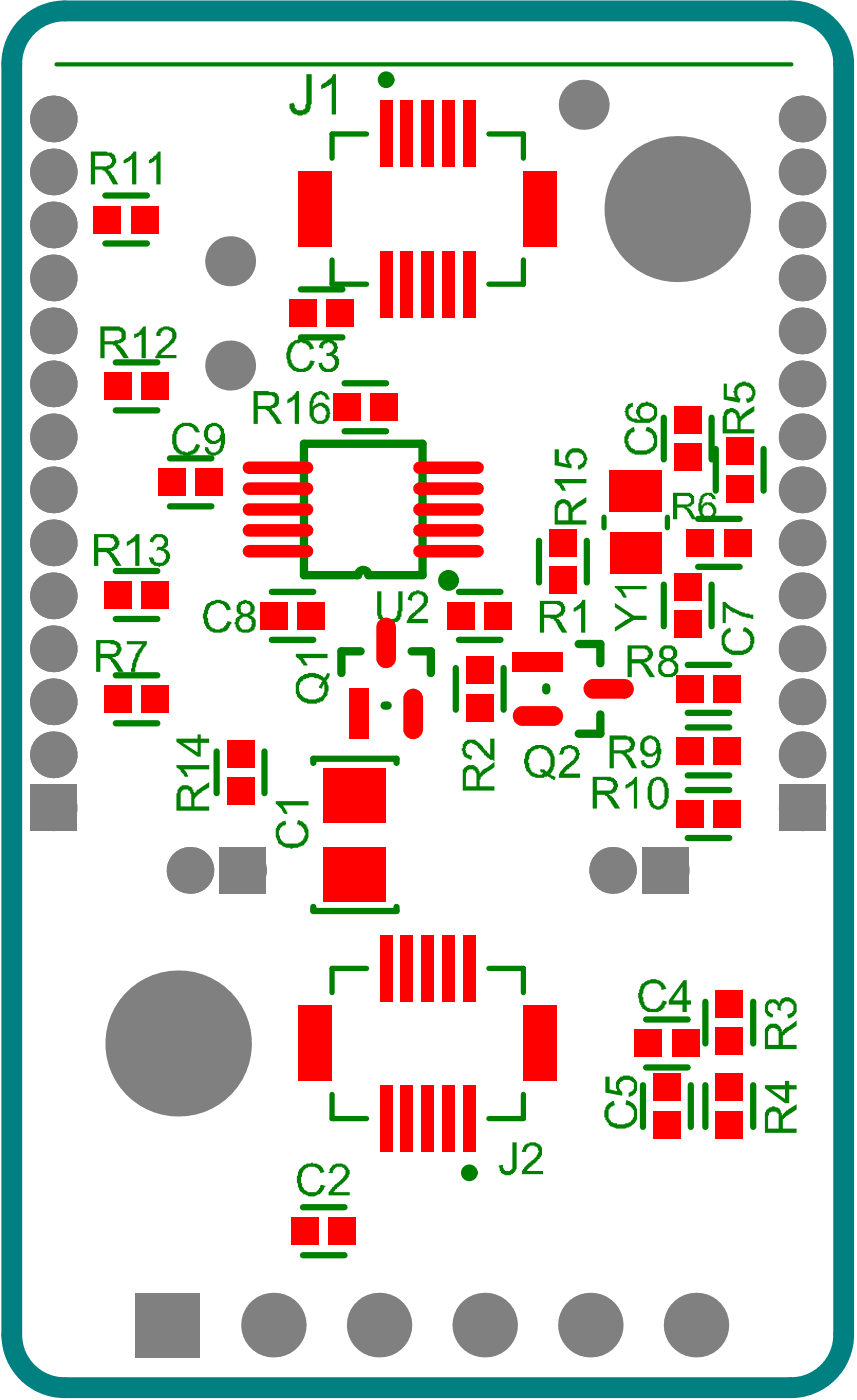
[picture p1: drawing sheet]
<svg xmlns="http://www.w3.org/2000/svg" width="68mm" height="112mm" viewBox="0 0 68 112" stroke-linecap="round" stroke-linejoin="round" font-family="sans-serif">
<path d="M2.4 1.9a4.2 4.2 0 0 1 2.8-1h58a4.2 4.2 0 0 1 4.2 4.2v101.5a4.2 4.2 0 0 1-4.2 4.2h-58a4.2 4.2 0 0 1-4.3-4.2v-101.5a4.2 4.2 0 0 1 1.5-3.2z" fill="none" stroke="#008080" stroke-width="1.7"/>
<path d="M28.6 45.9h-4.3v-10.5h9.4v10.5h-4.3M28.8 52h-1.5v1.8M30.7 56.4h.3M32.9 52h1.5v1.8M43.6 54.9v.3M46.2 51.4h1.7v1.6M47.9 57.1v1.5h-1.7" fill="none" stroke="#008000" stroke-width=".67"/>
<g fill="none" stroke="#008000" stroke-width=".5">
<path d="M8.4 19.5h3.3M8.4 15.6h3.3M9.2 32.8h3.4M9.2 28.9h3.4M13.6 36.6h3.3M24 23.1h3.3M24 26.9h3.3M27.5 30.6h3.3M27.5 34.4h3.3M53 33.4v3.3M56.8 33.4v3.3M57.2 35.9v3.3"/>
<path d="M61 35.9v3.3M9.2 53.9h3.4M9.2 57.8h3.4M9.2 49.4h3.4M9.2 45.6h3.4M13.6 40.4h3.3M21.7 47.3h3.3M21.7 51.1h3.3M36.4 53.4v3.3M36.6 47.3h3.4M36.6 51.1h3.4M40.2 53.4v3.3"/>
<path d="M43 43.2v3.3M46.9 43.2v3.3M53 46.7v3.3M54.9 53.1h3.3M54.9 56.9h3.3M54.9 58.1h3.3M55.7 41.4h3.4M55.7 45.3h3.4M56.8 46.7v3.3M17.3 60v3.4M21.1 60v3.4M25 60.9v-.3h6.7v.3"/>
<path d="M25 72.4v.4h6.7v-.4M54.9 63.1h3.3M54.9 66.9h3.3M54.9 61.9h3.3M24.2 96.4h3.3M51.3 86.7v3.3M51.6 85.3h3.3M51.6 81.4h3.3M55.2 86.7v3.3M56.3 80v3.4M56.3 86.7v3.3M60.1 80v3.4"/>
<path d="M60.1 86.7v3.3M24.2 100.3h3.3"/>
</g>
<path d="M29.3 10.7h-2.8v1.9M39 10.7h2.8v1.9M26.5 20.8v1.9h2.8M41.8 20.8v1.9h-2.8M48.2 41.3v.9M53.3 41.3v.9M29.3 77.4h-2.8v1.9M39 77.4h2.8v1.9M26.5 87.4v2h2.8M41.8 87.4v2h-2.8" fill="none" stroke="#008000" stroke-width=".42"/>
<path d="M4.5 5.1h58.7" fill="none" stroke="#008000" stroke-width=".33"/>
<g fill="#008000">
<path d="M44.9 59.7h.1a.8 .8 0 0 1 1.2 .1l.1 .4a1.64 1.64 0 0 1-.7 1l-.5 .6h1.2v.3h-1.7l.1-.5 .6-.6 .4-.2 .1-.2a.41 .41 0 0 0 0-.7 .45 .45 0 0 0-.7 .1l-.1 .3h-.4z"/>
<path d="M23.6 52.2h2.6v.4h-2l.4 .5v.1h-.4a.87 .87 0 0 0-.5-.6l-.1-.1z"/>
<path d="M37.3 59.1h.2a.94 .94 0 0 1 1 .5l.6 .7v-1.3h.4v1.8l-.6-.3-.8-.9-.2-.1v-.1a.49 .49 0 0 0-.6 .1 .49 .49 0 0 0 0 .7v.1l.4 .1-.1 .3-.3-.2a.45 .45 0 0 1-.3-.5l-.1-.1 .1-.5z"/>
<path d="M46.5 47.9h.2v2.6h-.3v-2v.1l-.2 .1v.1h-.2h-.2v.1v-.3l.4-.3z"/>
<path d="M10 12.7l.1-.1a.6 .6 0 0 0 .5-.5h.3v2.6h-.4v-2l-.3 .3h-.3v-.2z"/>
<path d="M12 12.7l.2-.1 .5-.5h.1v2.6h-.3v-2l-.3 .3h-.3v-.2z"/>
<path d="M49.1 48.2l1.5 1h1v.3h-1l-1.5 1v-.4l1.2-.7v-.1l-1.2-.8z"/>
<path d="M49.1 46.8h2.5v.3h-1.9l.2 .3v.2h.1v.1h-.2l-.2-.3-.5-.4z"/>
<path d="M10.7 26.7a.64 .64 0 0 0 .6-.5l.2-.1h.1v2.5h-.3v-1.9v.1h-.2v.1l-.3 .1h-.1z"/>
<path d="M12.8 26.2l.4-.1a.76 .76 0 0 1 .7 .3 .76 .76 0 0 1 .1 .8l-1.2 1.2h1.3v.2h-1.7v-.2h.1l.2-.4 .5-.3 .3-.4a.49 .49 0 0 0 .1-.9 .49 .49 0 0 0-.8 .4h-.3v-.2z"/>
<path d="M22.3 65.8l.5-.3 .1 .4a.75 .75 0 0 0-.5 1.1v.1a1.53 1.53 0 0 0 1.4 .3l.1-.1a.73 .73 0 0 0 .3-1.1l-.2-.3h-.3l.1-.4 .3 .1a1.15 1.15 0 0 1 .5 1.3 1.15 1.15 0 0 1-1.1 .8l-.2 .1-.1-.1a1.23 1.23 0 0 1-1.2-.8v-.2a.74 .74 0 0 1 .3-.8z"/>
<path d="M22 64h2.6v.3h-2l.2 .4h.1v.1v.2h-.2l-.2-.3-.5-.5z"/>
<path d="M44.3 38.3h2.5v.3h-2h.1l.3 .6h-.3l-.2-.3a.64 .64 0 0 1-.4-.6z"/>
<path d="M44.3 35.9h.3v1l.7 .2a.73 .73 0 0 1 .2-1.1l.1-.2a.92 .92 0 0 1 1 .2 .92 .92 0 0 1 .2 1l-.1 .3h-.2l-.2 .2h-.1v-.3a.55 .55 0 0 0 .5-.5l-.1-.1a.46 .46 0 0 0-.6-.5 .58 .58 0 0 0-.6 .5l.1 .4 .1 .1v.3l-1.3-.2z"/>
<path d="M14.1 61.1h2.6v.4h-2l.2 .2v.2h.1v.1h-.2l-.4-.5-.3-.2z"/>
<path d="M10.1 43.3l.5-.3 .3-.3h.2v2.5h-.3v-2v.1l-.4 .1-.2 .2h-.1z"/>
<path d="M12.2 42.7a.84 .84 0 0 1 1.2 .4v.1a.38 .38 0 0 1-.2 .5l-.1 .1a.65 .65 0 0 1 .5 .7 .65 .65 0 0 1-.5 .6v.1h-.3l-.1 .1v-.1h-.4v-.1a.64 .64 0 0 1-.4-.6h.3v.1a.52 .52 0 0 0 .7 .4 .52 .52 0 0 0 .3-.6v-.1a.68 .68 0 0 0-.6-.4l-.1 .1 .1-.3h.1a.4 .4 0 0 0 .4-.6 .4 .4 0 0 0-.7 0h-.1l-.1 .2h-.3h.1v-.2z"/>
<path d="M50 62.6a.87 .87 0 0 0 .6-.5l.3-.1v2.6h-.3v-2l-.3 .2v.1h-.2v.1h-.2v-.3z"/>
<path d="M57.8 30.6h.2v1.1h.7h-.1a.9 .9 0 0 1 .8-1.2l.5 .1a.82 .82 0 0 1 .3 1.1v.3l-.5 .2-.1-.4 .4-.1a.64 .64 0 0 0-.6-.9 .54 .54 0 0 0-.5 .4 .54 .54 0 0 0 .2 .6v.4l-1.3-.3z"/>
<path d="M61.4 79.8h.1a.59 .59 0 0 1 .8 .4 .32 .32 0 0 1 .3-.5 .73 .73 0 0 1 .8 .3h.1a1.15 1.15 0 0 1-.1 1.2l-.5 .1v-.3a.47 .47 0 0 0 .5-.6 .51 .51 0 0 0-.6-.4 .51 .51 0 0 0-.4 .6v.2l-.3-.1v-.1a.4 .4 0 0 0-.5-.5 .4 .4 0 0 0-.1 .7v.1l.3 .1-.1 .3a.73 .73 0 0 1-.6-.6 .73 .73 0 0 1 .3-.8z"/>
<path d="M10.1 51.2h1.6l-.1 .4-.1 .1-.2 .4-.2 .2v.2l-.3 .8v.4h-.3v-.3v-.1a2.88 2.88 0 0 1 .6-1.5l.3-.3h-1.3z"/>
<path d="M24.3 93h.2v-.1a1.63 1.63 0 0 1 1.2 .3l.2 .4-.3 .1a.63 .63 0 0 0-.9-.5 1.1 1.1 0 0 0-.7 1.1l.1 .3a.58 .58 0 0 0 .5 .5v.1h.2a.53 .53 0 0 0 .7-.3h.1v-.3l.4 .1-.1 .2a1.09 1.09 0 0 1-1.2 .7 1.09 1.09 0 0 1-.9-1 1.34 1.34 0 0 1 .5-1.6z"/>
<path d="M26.6 93h.1a.86 .86 0 0 1 1.2 .6 1.57 1.57 0 0 1-.8 1.1l-.4 .5h1.2v.3h-1.7v-.3l.6-.6a1.21 1.21 0 0 0 .8-1.1l-.1-.1a.52 .52 0 0 0-.6-.2 .52 .52 0 0 0-.3 .5h-.4l.1-.1v-.2z"/>
<path d="M50.1 34.4l.5-.3 .1 .4-.4 .2-.2 .4 .1 .1a.73 .73 0 0 0 .8 .8 .91 .91 0 0 0 1.2-.7l-.1-.5a.66 .66 0 0 0-.5-.3v-.4a.87 .87 0 0 1 .9 .9 1.05 1.05 0 0 1-.7 1.2h-.1a1.35 1.35 0 0 1-1.6-.3 1.2 1.2 0 0 1-.1-1.4z"/>
<path d="M58 50.3l.3-.2 .1 .4h-.2a.68 .68 0 0 0-.3 .7 .74 .74 0 0 0 .6 .7v.1h.2a1.03 1.03 0 0 0 1.2-.5 .78 .78 0 0 0-.6-1l.1-.4h.1a1.03 1.03 0 0 1 .7 1.1l-.1 .6a.65 .65 0 0 1-.7 .4v.1a1.7 1.7 0 0 1-1.6-.4 1.45 1.45 0 0 1 .1-1.5z"/>
<path d="M57.7 48.1h.3v.1a2.39 2.39 0 0 0 1.5 .7v.1l.7 .1v.3h-.5a2.85 2.85 0 0 1-1.5-.7l-.2-.2v1.3h-.3z"/>
<path d="M30.1 47.2h.4v1.5a.64 .64 0 0 0 .2 .7 .64 .64 0 0 0 .7 0 .45 .45 0 0 0 .3-.5l.1-.1v-1.6h.3v1.6v.1a.76 .76 0 0 1-1 .9h-.1a.55 .55 0 0 1-.5-.2l-.3-.2v-.2h-.1z"/>
<path d="M32.8 47.3l.4-.1h.3h.1a.58 .58 0 0 1 .6 .6l-.1 .5-1.2 1.1h1.3v.4h-1.7l.1-.3a1.07 1.07 0 0 1 .6-.7l.2-.2a.7 .7 0 0 0 .3-1.1l-.3-.1-.1 .1a.37 .37 0 0 0-.3 .1 .37 .37 0 0 0-.1 .4l-.3-.1v-.2z"/>
<path d="M23 31.8l.3-.1 .4-.5h.2v2.7h-.4v-2.1v.1l-.6 .4v-.4z"/>
<path d="M14.3 33.9h.1a1.15 1.15 0 0 1 1.5 .6h-.3a.74 .74 0 0 0-.7-.5 .74 .74 0 0 0-.7 .6 1.25 1.25 0 0 0 .2 1.4l.1 .1a.93 .93 0 0 0 1.2-.6l.3 .1h-.1v.2a.97 .97 0 0 1-1.1 .6l-.2-.1a.77 .77 0 0 1-.7-.4 1.61 1.61 0 0 1 .4-2z"/>
<path d="M16.6 48.2h.1a1.06 1.06 0 0 1 1.7 .4l.1 .1-.4 .1v-.1a.68 .68 0 0 0-1.1-.4l-.2 .1-.2 .4v.2l-.1 .1v.3h.1a.56 .56 0 0 0 .2 .5 .73 .73 0 0 0 1.1 .2l.2-.2v-.3l.4 .1v.2h-.1a.93 .93 0 0 1-1.1 .6 .58 .58 0 0 1-.6-.2 1.29 1.29 0 0 1-.4-1.5l.1-.3z"/>
<path d="M23.3 27.3h.1a.98 .98 0 0 1 1.5 .2l.2 .2v.2h-.4l-.1-.3-.2-.2a.77 .77 0 0 0-1.1 .6l-.1 .2a1.2 1.2 0 0 0 .5 1.2 .68 .68 0 0 0 1-.5l.1-.1 .3 .1v.2a1.17 1.17 0 0 1-2 .2 1.57 1.57 0 0 1 .2-2z"/>
<path d="M25.8 27.2l.3-.1h.2l.1 .1a.59 .59 0 0 1 .5 .8l-.2 .3h-.1a.73 .73 0 0 1 .5 .6 .73 .73 0 0 1-.4 .7l-.1 .1a.81 .81 0 0 1-1.1-.6l-.1-.1h.3a.51 .51 0 0 0 .7 .4 .51 .51 0 0 0 .3-.6 .51 .51 0 0 0-.6-.4v-.2h.2l.1-.1a.34 .34 0 0 0 .3-.4 .34 .34 0 0 0-.4-.3v-.1l-.3 .1-.3 .5-.2-.1 .1-.4z"/>
<path d="M48.6 88.1l.3-.1h.1l.1 .3a.7 .7 0 0 0-.4 1.1 .48 .48 0 0 0 .6 .3v.1h.6l.1-.1a.71 .71 0 0 0 .6-.5 .71 .71 0 0 0-.2-.7v-.1l-.5-.2 .1-.3 .2 .1a1.02 1.02 0 0 1 .7 1.1v.2a.64 .64 0 0 1-.4 .6 1.61 1.61 0 0 1-1.9-.1v-.1a1.13 1.13 0 0 1-.1-1.5z"/>
<path d="M48.3 86h.4v1l.7 .2a.63 .63 0 0 1-.2-.7l.1-.2a.89 .89 0 0 1 1.2-.3 .89 .89 0 0 1 .3 1.3l-.3 .2-.2 .1h-.1v-.3a.44 .44 0 0 0 .4-.5 .57 .57 0 0 0-.4-.6 .57 .57 0 0 0-.6 .2l-.2 .2v.3l.3 .3v.3l-1.4-.2z"/>
<path d="M51.3 78.6l.2-.1a1.13 1.13 0 0 1 1.5 .1l.2 .4-.3 .1-.1-.1a.71 .71 0 0 0-1.2-.3l-.2 .4v.2l-.1 .1v.3h.1a.8 .8 0 0 0 1.2 .8l.2-.3 .1-.3 .3 .1v.2a.95 .95 0 0 1-1.2 .6h-.2a1.09 1.09 0 0 1-.8-1v-.5l.1-.5z"/>
<path d="M40.9 91.3h.4v1.7a.73 .73 0 0 1-.5 .8 .73 .73 0 0 1-.8-.2l-.2-.5 .4-.1v.1a.34 .34 0 0 0 .4 .4 .32 .32 0 0 0 .3-.4z"/>
<path d="M41.9 91.4h.1a.8 .8 0 0 1 1.3 .4 .56 .56 0 0 1-.2 .6l-1 1.1h1.3v.3h-1.8h.1l.1-.4 .6-.7a.74 .74 0 0 0 .5-1.1l-.5-.1-.3 .2-.1 .3h-.3v-.2h.1v-.1z"/>
<path d="M24.5 5.9h.4v2.4l-.1 .2a.6 .6 0 0 1-.5 .6h-.1a.79 .79 0 0 1-1.1-.7v-.1l.4-.1v.3a.32 .32 0 0 0 .5 .3 .32 .32 0 0 0 .4-.4l.1-.1z"/>
<path d="M25.7 6.7l.6-.4 .3-.4h.2v3.2h-.3v-2.4l-.5 .2v.1l-.4 .1v-.3z"/>
<path d="M42.4 60l-.1 .4a1.65 1.65 0 0 0 .2 1.3h.2a.55 .55 0 0 0 .6 .2v-.1h.2l-.4-.2 .1-.2v.1h.3l.1 .1a1.01 1.01 0 0 0 .3-1.2 .59 .59 0 0 0-.6-.6h-.3zM42.2 59.8h.1a1.22 1.22 0 0 1 1.7 .1 1.75 1.75 0 0 1 0 2l.4 .1-.1 .3-.6-.3h-.1a1.46 1.46 0 0 1-1.3-.1l-.3-.4v-.1h-.1l-.1-.5 .1-.6z"/>
<path d="M24.2 54.3l-.1 .1a.62 .62 0 0 0-.2 .7l.1 .3a1.11 1.11 0 0 0 1.6 .3l.1-.2a.63 .63 0 0 0 .2-.6v-.2h-.1l-.1 .3-.2-.1v-.1h.1l.1-.5-.3-.1-.7-.1zM24 54l.2-.1a1.39 1.39 0 0 1 1.7 .3l.3-.4h.2h-.1l-.1 .4-.1 .1a1.29 1.29 0 0 1-.3 1.7l-.3 .1a1.54 1.54 0 0 1-1.8-.5v-.1a1.41 1.41 0 0 1 .3-1.5z"/>
<path d="M37.3 61.5v.2h-.1v1.1h.9v-.8a.46 .46 0 0 0-.6-.5zM37.2 61.2l.2-.1a.73 .73 0 0 1 .9 .7l.3-.3 .2-.1 .7-.5v.4l-.9 .6-.3 .4v.5h1.2v.3h-2.5v-1.2a.46 .46 0 0 1 .2-.6z"/>
<path d="M43.5 48.3v.8h1l.1-.2a.32 .32 0 0 0 .2-.3 .32 .32 0 0 0-.3-.3zM43.1 48h1.2a.64 .64 0 0 1 .8 .7v.2a.44 .44 0 0 1-.5 .4v.1h-.2l.3 .1 .6 1h-.4l-.4-.7h-.1v-.2l-.2-.2h-.2h-.5v1.1h-.4z"/>
<path d="M7.6 12.4v.9h.8a.46 .46 0 0 0 .5-.3 .46 .46 0 0 0-.2-.6zM7.3 12.1h1.2l.3 .1a.42 .42 0 0 1 .4 .4 .41 .41 0 0 1-.1 .6l-.1 .2-.5 .1 .4 .2 .5 1h-.4l-.3-.6-.5-.6h-.6v1.2h-.3z"/>
<path d="M50.5 51.8v.9h1l.2-.3a.42 .42 0 0 0-.4-.6zM50.1 51.6h1.2a.6 .6 0 0 1 .7 .2 .48 .48 0 0 1 .1 .7l-.3 .3-.4 .1 .4 .3 .5 .9h-.4l-.4-.8-.4-.3h-.6v1.1h-.4z"/>
<path d="M53.2 51.8a.41 .41 0 0 0-.2 .5 .41 .41 0 0 0 .4 .3 .32 .32 0 0 0 .3-.5 .32 .32 0 0 0-.4-.3zM53.1 52.9l-.1 .1a.41 .41 0 0 0 0 .7 .43 .43 0 0 0 .6 .1l.1-.1a.34 .34 0 0 0 0-.6 .42 .42 0 0 0-.6-.2zM53 51.6h.1a.76 .76 0 0 1 1 .6l-.1 .4-.3 .1h.1a.85 .85 0 0 1 .3 1.1 1.07 1.07 0 0 1-1.2 .2 .81 .81 0 0 1-.2-1.2l.3-.1a.32 .32 0 0 1-.4-.5 .66 .66 0 0 1 .4-.6z"/>
<path d="M8.4 26.4v.9h.7l.1-.1a.4 .4 0 0 0 .5-.4 .4 .4 0 0 0-.5-.4zM8 26.1h1.2a.55 .55 0 0 1 .6 .1l.1 .1a.63 .63 0 0 1 .1 .7 .58 .58 0 0 1-.6 .4v.1l.2 .1 .7 1h-.4l-.5-.7h-.1v-.2l-.3-.1v-.1h-.6v1.1h-.4z"/>
<path d="M44.7 40.3l-.2 .3v1h.9v-1a.38 .38 0 0 0-.2-.3 .38 .38 0 0 0-.4 0zM44.5 40a.62 .62 0 0 1 .8 0l.3 .1v.5l.4-.4 .8-.5v.4l-.7 .5a.45 .45 0 0 0-.4 .5v.5h1.1v.3h-2.5v-1.5z"/>
<path d="M14.5 63.1l-.1 .2v1.1h.9v-1h-.1v-.2a.48 .48 0 0 0-.7-.1zM14.5 62.7h.1a.76 .76 0 0 1 .9 .7l.3-.3 .9-.6v.4l-.8 .5-.4 .4v.6h1.2v.4h-2.6v-1.4l.1-.1v-.2z"/>
<path d="M14.6 59.3l1.2 .8v-.8zM14.1 59h1.7v-.3h.2v.3h.7v.3h-.7v1.1h-.2l-1.7-1.1z"/>
<path d="M7.8 42.9v.9h.8a.46 .46 0 0 0 .5-.3 .46 .46 0 0 0-.1-.5l-.2-.1zM7.5 42.7h1.2a.6 .6 0 0 1 .7 .2v.3h.1v.3l-.1 .3h-.2l-.2 .2h-.2l.4 .4 .5 .8h-.4l-.5-.8a.45 .45 0 0 0-.5-.3h-.5v1.1h-.3z"/>
<path d="M47.7 62.3v.8h.8a.39 .39 0 0 0 .4-.1 .39 .39 0 0 0 0-.4l-.1-.2h-.3l-.1-.1zM47.3 62h1.5l.1 .1a.66 .66 0 0 1 .3 1l-.1 .2-.5 .2 .4 .2 .5 .9h-.4l-.3-.6h-.1a.59 .59 0 0 0-.6-.5h-.4v1.1h-.4z"/>
<path d="M52.2 62.4v.1a2.45 2.45 0 0 0-.1 1.6 .51 .51 0 0 0 .7 .2 1.54 1.54 0 0 0 .3-1.3l-.1-.3a.46 .46 0 0 0-.6-.4v.1zM52.1 62.1h.2a.65 .65 0 0 1 .9 .5h.1v.1a2.32 2.32 0 0 1-.1 1.7 .81 .81 0 0 1-1.2 0l-.1-.1a2.51 2.51 0 0 1 .1-2z"/>
<path d="M49 59.1v.8h.9v-.1h.3l.1-.1a.33 .33 0 0 0-.1-.5l-.1-.1zM48.7 58.7h1.3l.1 .1a.55 .55 0 0 1 .5 .3 .55 .55 0 0 1 0 .6v.1l-.1 .2-.6 .2 .3 .1 .3 .2 .4 .9h-.4l-.6-1-.3-.2h-.6v1.2h-.3z"/>
<path d="M51.6 59.2l-.1 .2a.63 .63 0 0 0 .1 .7h.1a.36 .36 0 0 0 .6-.2l.1-.1a.63 .63 0 0 0-.6-.8v.1zM51.4 58.9a.85 .85 0 0 1 1.3 .7l.1 .2v.4l-.1 .1a.92 .92 0 0 1-1.1 1.1l-.3-.2-.2-.4 .4-.1a.42 .42 0 0 0 .3 .4 .42 .42 0 0 0 .4-.2h.1l.1-.4h.1v-.4l-.1 .2a.78 .78 0 0 1-1.3-.5v-.5z"/>
<path d="M54.1 39.6v.7h.6a.36 .36 0 0 0 .5-.3 .36 .36 0 0 0-.4-.4zM53.7 39.4h1.4a.63 .63 0 0 1 .2 1l-.5 .1h.2l.3 .3 .3 .7h-.3l-.5-.8-.2-.2h-.5v1h-.4z"/>
<path d="M56.1 39.4h.1a.57 .57 0 0 1 .9 .4l.1 .1h-.3l-.1-.3-.4-.1-.3 .4-.1 .5 .1-.1a.87 .87 0 0 1 .8-.2l.2 .3 .1 .2a.56 .56 0 0 1-.2 .6v.1a.43 .43 0 0 1-.6 .2 .59 .59 0 0 1-.5-.6l-.1-.2a1.91 1.91 0 0 1 .3-1.3zM56.3 40.4l-.2 .2a.46 .46 0 0 0 .3 .6 .24 .24 0 0 0 .2 .1 .24 .24 0 0 0 .2-.2 .43 .43 0 0 0 .1-.4 .43 .43 0 0 0-.3-.3l-.1-.1z"/>
<path d="M58.3 32.9l-.3 .3v1.1h.9v-.9l-.1-.1a.45 .45 0 0 0-.5-.4zM58 32.7h.1a.76 .76 0 0 1 1 .7l.2-.4 .9-.6v.4l-.9 .6-.2 .3v.6h1.1v.3h-2.5v-1.3l.1-.1v-.3z"/>
<path d="M61.4 88.9l-.1 .2v1.1h.9v-.8a.38 .38 0 0 0-.2-.5v-.1zM61.4 88.5h.1a.67 .67 0 0 1 .9 .6l.4-.4 .8-.5v.4l-.8 .5-.3 .3v.8h1.1v.3h-2.5v-1.3a.54 .54 0 0 1 .3-.7z"/>
<path d="M61.6 87l1.1 .8v-.8zM61.1 86.7h1.6v-.4h.3v.4h.6v.3h-.6v1.1h-.3l-1.6-1.2z"/>
<path d="M61.4 82.2v.2h-.1v1.1h.9v-.8a.48 .48 0 0 0-.2-.5 .48 .48 0 0 0-.6 0zM61.3 81.9l.3-.1a.71 .71 0 0 1 .8 .3v.1v.2l.3-.3 .2-.1 .7-.5v.4l-1.1 .8v.8h1.1v.3h-2.5v-1.2a.51 .51 0 0 1 .2-.7z"/>
<path d="M8 51.4v.8h.8a.4 .4 0 0 0 .5-.1 .4 .4 0 0 0-.1-.5l-.4-.2zM7.7 51.1h1.2a.71 .71 0 0 1 .7 .3 .71 .71 0 0 1 0 .7l-.2 .3-.5 .2 .5 .2 .5 .9h-.5l-.3-.6h-.1a.59 .59 0 0 0-.6-.5h-.4v1.1h-.3z"/>
<path d="M50.2 32.3l.3-.1v.3a.32 .32 0 0 0-.3 .4v.2a.68 .68 0 0 0 .7 .3v.1h.2v-.1a.59 .59 0 0 1-.1-1l.3-.2a1.08 1.08 0 0 1 1.2 .4v.7h-.1a.3 .3 0 0 1-.3 .3 .63 .63 0 0 1-.7 .2h-.7l-.1-.1a.81 .81 0 0 1-.6-1.3zM51.3 32.5a.54 .54 0 0 0 0 .8 .54 .54 0 0 0 .8 0 .44 .44 0 0 0 .1-.6l-.1-.1a.55 .55 0 0 0-.6-.2v.1z"/>
<path d="M20.6 31.6v.8h.8a.47 .47 0 0 0 .5-.6l-.2-.2zM20.2 31.2h1.2l.1 .1a.65 .65 0 0 1 .7 .3 .65 .65 0 0 1 0 .7l-.1 .2-.5 .2 .3 .2 .6 1h-.4l-.6-1-.3-.2h-.6v1.2h-.4z"/>
<path d="M25.1 31.4a.74 .74 0 0 1 1.2 .5h-.3a.47 .47 0 0 0-.7-.3l-.2 .3-.1 .6 .1-.1a.7 .7 0 0 1 1.1 .2l.1 .2a.79 .79 0 0 1-.3 1 .79 .79 0 0 1-.9-.1l-.2-.1v-.2l-.2-.1v-.3a2.45 2.45 0 0 1 .3-1.5zM25.1 32.6v.2a.54 .54 0 0 0 0 .6 .54 .54 0 0 0 .5 .2l.3-.1 .1-.1a.64 .64 0 0 0-.5-1z"/>
<path d="M16.8 34.1l-.1 .2a.57 .57 0 0 0-.1 .6 .57 .57 0 0 0 .5 .3l.2-.1a.68 .68 0 0 0 .3-.6 .58 .58 0 0 0-.6-.5zM16.5 33.9h.1a.78 .78 0 0 1 .9 0 .78 .78 0 0 1 .4 .7h.1a1.72 1.72 0 0 1-.5 1.6 .73 .73 0 0 1-1-.1l-.1-.1v-.3h.2a.43 .43 0 0 0 .5 .4h.3l.1-.3 .1-.7-.1 .3-.3 .1a.71 .71 0 0 1-.7-.4 .63 .63 0 0 1-.2-.6z"/>
<path d="M19.3 48.3a.46 .46 0 0 0 0 .5 .46 .46 0 0 0 .4 .2l.1-.1a.36 .36 0 0 0 .1-.6l-.2-.1-.1 .1zM19.2 49.4l-.1 .3v.2h.1a.32 .32 0 0 0 .4 .4 .43 .43 0 0 0 .5-.4 .34 .34 0 0 0-.3-.5 .52 .52 0 0 0-.6 0zM19.1 48.1h.1a.4 .4 0 0 1 .6-.1 .59 .59 0 0 1 .5 .6v.1a.44 .44 0 0 1-.3 .4l.2 .3a.63 .63 0 0 1 .2 .6l-.1 .2a.92 .92 0 0 1-1.1 .3h-.1a1.02 1.02 0 0 1-.3-1.1l.4-.3a.47 .47 0 0 1-.3-.7z"/>
<path d="M54.5 78.8l-.8 1.1h.8zM54.6 78.3h.2v1.6h.4v.3h-.4v.6h-.3v-.6h-1.1v-.3z"/>
</g>
<g fill="none" stroke="#008000" stroke-width=".67">
<path d="M28.6 45.9a.42 .42 0 0 1 .4-.4 .42 .42 0 0 1 .4 .4"/>
<circle cx="30.8" cy="6.4" r=".33"/>
<circle cx="37.5" cy="93.7" r=".33"/>
</g>
<circle cx="35.8" cy="46.4" r=".42" fill="none" stroke="#008000" stroke-width=".83"/>
<g fill="#808080">
<circle cx="64.1" cy="64.5" r="1.86"/>
<circle cx="64.1" cy="60.3" r="1.86"/>
<circle cx="21.8" cy="105.8" r="2.58"/>
<circle cx="30.3" cy="105.8" r="2.58"/>
<circle cx="38.7" cy="105.8" r="2.58"/>
<circle cx="14.2" cy="83.4" r="5.8"/>
<circle cx="47.1" cy="105.8" r="2.58"/>
<circle cx="55.6" cy="105.8" r="2.58"/>
<circle cx="48.9" cy="69.5" r="1.86"/>
<circle cx="53.1" cy="69.5" r="1.86"/>
<circle cx="46.6" cy="8.4" r="2"/>
<circle cx="54.1" cy="16.7" r="5.8"/>
<circle cx="64.1" cy="26.4" r="1.86"/>
<circle cx="64.1" cy="22.2" r="1.86"/>
<circle cx="64.1" cy="30.7" r="1.86"/>
<circle cx="64.1" cy="18" r="1.86"/>
<circle cx="64.1" cy="9.5" r="1.86"/>
<circle cx="64.1" cy="13.7" r="1.86"/>
<circle cx="64.1" cy="56.1" r="1.86"/>
<circle cx="64.1" cy="51.8" r="1.86"/>
<circle cx="64.1" cy="47.6" r="1.86"/>
<circle cx="64.1" cy="43.4" r="1.86"/>
<circle cx="64.1" cy="34.9" r="1.86"/>
<circle cx="64.1" cy="39.1" r="1.86"/>
<circle cx="4.3" cy="13.7" r="1.86"/>
<circle cx="4.3" cy="64.5" r="1.86"/>
<circle cx="15.2" cy="69.5" r="1.86"/>
<circle cx="19.4" cy="69.5" r="1.86"/>
<circle cx="4.3" cy="60.3" r="1.86"/>
<circle cx="4.3" cy="56.1" r="1.86"/>
<circle cx="4.3" cy="51.8" r="1.86"/>
<circle cx="4.3" cy="47.6" r="1.86"/>
<circle cx="4.3" cy="43.4" r="1.86"/>
<circle cx="4.3" cy="39.1" r="1.86"/>
<circle cx="4.3" cy="34.9" r="1.86"/>
<circle cx="4.3" cy="9.5" r="1.86"/>
<circle cx="4.3" cy="30.7" r="1.86"/>
<circle cx="18.4" cy="29.2" r="2"/>
<circle cx="4.3" cy="26.4" r="1.86"/>
<circle cx="4.3" cy="22.2" r="1.86"/>
<circle cx="18.4" cy="20.9" r="2"/>
<circle cx="4.3" cy="18" r="1.86"/>
</g>
<g fill="#808080">
<path d="M10.8 103.3h5.2v5.1h-5.2z" fill-rule="evenodd"/>
<path d="M51.3 67.7h3.7v3.7h-3.7z" fill-rule="evenodd"/>
<path d="M62.2 62.7h3.7v3.7h-3.7z" fill-rule="evenodd"/>
<path d="M2.4 62.7h3.7v3.7h-3.7z" fill-rule="evenodd"/>
<path d="M17.5 67.7h3.8v3.7h-3.8z" fill-rule="evenodd"/>
</g>
<g fill="#f00">
<path d="M40.9 52.1h4.1v1.6h-4.1z" fill-rule="evenodd"/>
<path d="M41.7 56.4h2.5l.8 .8-.8 .8h-2.5l-.8-.8z" fill-rule="evenodd"/>
<path d="M47.4 54.2h2.4l.8 .8-.8 .8h-2.4l-.8-.8z" fill-rule="evenodd"/>
<path d="M27.9 55h1.6v4h-1.6z" fill-rule="evenodd"/>
<path d="M33 55l.8 .8v2.5l-.8 .7-.8-.7v-2.5z" fill-rule="evenodd"/>
<path d="M30.8 49.3l.8 .8v2.5l-.8 .8-.8-.8v-2.5z" fill-rule="evenodd"/>
<path d="M58 34.9h2.2v2.2h-2.2z" fill-rule="evenodd"/>
<path d="M58 37.9h2.1v2.2h-2.1z" fill-rule="evenodd"/>
<path d="M54.8 42.3h2.2v2.1h-2.2z" fill-rule="evenodd"/>
<path d="M57.8 42.3h2.2v2.1h-2.2z" fill-rule="evenodd"/>
<path d="M53.8 45.8h2.2v2.1h-2.2z" fill-rule="evenodd"/>
<path d="M53.8 48.8h2.2v2.1h-2.2z" fill-rule="evenodd"/>
<path d="M53.7 82.3h2.1v2.1h-2.1z" fill-rule="evenodd"/>
<path d="M50.7 82.3h2.1v2.1h-2.1z" fill-rule="evenodd"/>
<path d="M53.8 35.4h2.2v2.2h-2.2z" fill-rule="evenodd"/>
<path d="M53.8 32.4h2.2v2.2h-2.2z" fill-rule="evenodd"/>
<path d="M57.2 82.1h2.1v2.2h-2.1z" fill-rule="evenodd"/>
<path d="M57.2 79.1h2.1v2.2h-2.1z" fill-rule="evenodd"/>
<path d="M26.3 97.3h2.1v2.1h-2.1z" fill-rule="evenodd"/>
<path d="M25.9 61.4h4.9v4.3h-4.9z" fill-rule="evenodd"/>
<path d="M23.1 23.9h2.2v2.2h-2.2z" fill-rule="evenodd"/>
<path d="M32 20h1v5.4h-1z" fill-rule="evenodd"/>
<path d="M30.3 8h1v5.4h-1z" fill-rule="evenodd"/>
<path d="M37 86.7h1v5.3h-1z" fill-rule="evenodd"/>
<path d="M52.2 85.8h2.1v2.1h-2.1z" fill-rule="evenodd"/>
<path d="M35.3 8h1v5.4h-1z" fill-rule="evenodd"/>
<path d="M12.6 37.4h2.2v2.2h-2.2z" fill-rule="evenodd"/>
<path d="M23.8 48.1h2.1v2.2h-2.1z" fill-rule="evenodd"/>
</g>
<g fill="#f00">
<path d="M44.2 56.4a.79 .79 0 0 1 .8 .8h-.8z"/>
<path d="M41.2 56.6l.2-.1 .3-.1v.8h-.8l.1-.3z"/>
<path d="M40.9 57.2h.8v.8a.79 .79 0 0 1-.8-.8z"/>
<path d="M44.2 57.2h.8a.79 .79 0 0 1-.8 .8z"/>
<path d="M49.8 54.2a.79 .79 0 0 1 .8 .8h-.8z"/>
<path d="M46.8 54.5l.3-.2 .3-.1v.8h-.8l.1-.3z"/>
<path d="M46.6 55h.8v.8a.79 .79 0 0 1-.8-.8z"/>
<path d="M49.8 55h.8a.79 .79 0 0 1-.8 .8z"/>
<path d="M32.4 55.2l.3-.1 .3-.1v.8h-.8l.1-.3z"/>
<path d="M32.2 58.3h.8v.7a.79 .79 0 0 1-.8-.7z"/>
<path d="M33 58.3h.8a.79 .79 0 0 1-.8 .7z"/>
<path d="M33 55a.79 .79 0 0 1 .8 .8h-.8z"/>
<path d="M30.3 49.6l.2-.2 .3-.1v.8h-.8l.1-.3z"/>
<path d="M30 52.6h.8v.8a.79 .79 0 0 1-.8-.8z"/>
<path d="M30.8 52.6h.8a.79 .79 0 0 1-.8 .8z"/>
<path d="M30.8 49.3a.79 .79 0 0 1 .8 .8h-.8z"/>
</g>
<path d="M33.5 40.7h4.6" fill="none" stroke="#f00" stroke-width="1"/>
<g fill="#f00">
<path d="M30.3 20h1v5.4h-1z" fill-rule="evenodd"/>
<path d="M54 53.9h2.2v2.2h-2.2z" fill-rule="evenodd"/>
<path d="M54 58.9h2.2v2.2h-2.2z" fill-rule="evenodd"/>
<path d="M54 63.9h2.2v2.2h-2.2z" fill-rule="evenodd"/>
<path d="M30.3 74.7h1v5.3h-1z" fill-rule="evenodd"/>
<path d="M26.1 23.9h2.2v2.2h-2.2z" fill-rule="evenodd"/>
<path d="M11.3 29.8h2.2v2.1h-2.2z" fill-rule="evenodd"/>
<path d="M10.5 16.5h2.1v2.1h-2.1z" fill-rule="evenodd"/>
<path d="M11.3 46.4h2.2v2.2h-2.2z" fill-rule="evenodd"/>
<path d="M11.3 54.8h2.2v2.1h-2.2z" fill-rule="evenodd"/>
<path d="M25.9 67.7h4.9v4.3h-4.9z" fill-rule="evenodd"/>
<path d="M23.3 97.3h2.1v2.1h-2.1z" fill-rule="evenodd"/>
<path d="M18.1 59.1h2.2v2.2h-2.2z" fill-rule="evenodd"/>
<path d="M43.9 45.3h2.1v2.1h-2.1z" fill-rule="evenodd"/>
<path d="M43.9 42.3h2.1v2.1h-2.1z" fill-rule="evenodd"/>
</g>
<path d="M19.9 39h4.6M19.9 37.4h4.6M33.5 39h4.6M33.5 37.4h4.6M19.9 44h4.6M19.9 42.4h4.6M19.9 40.7h4.6M33.5 44h4.6M33.5 42.4h4.6" fill="none" stroke="#f00" stroke-width="1"/>
<g fill="#f00">
<path d="M20.8 48.1h2.1v2.2h-2.1z" fill-rule="evenodd"/>
<path d="M29.6 31.4h2.1v2.2h-2.1z" fill-rule="evenodd"/>
<path d="M26.6 31.4h2.2v2.2h-2.2z" fill-rule="evenodd"/>
<path d="M15.6 37.4h2.2v2.2h-2.2z" fill-rule="evenodd"/>
<path d="M38.7 48.1h2.2v2.2h-2.2z" fill-rule="evenodd"/>
<path d="M32 8h1v5.4h-1z" fill-rule="evenodd"/>
<path d="M37 8h1v5.4h-1z" fill-rule="evenodd"/>
<path d="M18.1 62.1h2.2v2.2h-2.2z" fill-rule="evenodd"/>
<path d="M37 74.7h1v5.3h-1z" fill-rule="evenodd"/>
<path d="M8.3 29.8h2.2v2.1h-2.2z" fill-rule="evenodd"/>
<path d="M33.7 74.7h1v5.3h-1z" fill-rule="evenodd"/>
<path d="M37 20h1v5.4h-1z" fill-rule="evenodd"/>
<path d="M57 53.9h2.2v2.2h-2.2z" fill-rule="evenodd"/>
<path d="M57 58.9h2.2v2.2h-2.2z" fill-rule="evenodd"/>
<path d="M35.3 20h1v5.4h-1z" fill-rule="evenodd"/>
<path d="M35.3 86.7h1v5.3h-1z" fill-rule="evenodd"/>
<path d="M57 63.9h2.2v2.2h-2.2z" fill-rule="evenodd"/>
<path d="M33.7 20h1v5.4h-1z" fill-rule="evenodd"/>
<path d="M30.3 86.7h1v5.3h-1z" fill-rule="evenodd"/>
<path d="M8.3 54.8h2.2v2.1h-2.2z" fill-rule="evenodd"/>
<path d="M8.3 46.4h2.2v2.2h-2.2z" fill-rule="evenodd"/>
<path d="M35.3 74.7h1v5.3h-1z" fill-rule="evenodd"/>
<path d="M32 74.7h1v5.3h-1z" fill-rule="evenodd"/>
<path d="M7.5 16.5h2.2v2.1h-2.2z" fill-rule="evenodd"/>
<path d="M48.7 42.5h4.1v3.4h-4.1z" fill-rule="evenodd"/>
<path d="M57.2 85.8h2.1v2.1h-2.1z" fill-rule="evenodd"/>
<path d="M33.7 86.7h1v5.3h-1z" fill-rule="evenodd"/>
<path d="M32 86.7h1v5.3h-1z" fill-rule="evenodd"/>
<path d="M48.7 37.5h4.1v3.4h-4.1z" fill-rule="evenodd"/>
<path d="M37.2 55.4h2.2v2.2h-2.2z" fill-rule="evenodd"/>
<path d="M33.7 8h1v5.4h-1z" fill-rule="evenodd"/>
<path d="M37.2 52.4h2.2v2.2h-2.2z" fill-rule="evenodd"/>
<path d="M35.7 48.1h2.2v2.2h-2.2z" fill-rule="evenodd"/>
<path d="M41.8 80.4h2.7v6h-2.7z" fill-rule="evenodd"/>
<path d="M23.9 80.4h2.6v6h-2.6z" fill-rule="evenodd"/>
<path d="M57.2 88.8h2.1v2.1h-2.1z" fill-rule="evenodd"/>
<path d="M52.2 88.8h2.1v2.1h-2.1z" fill-rule="evenodd"/>
<path d="M41.8 13.7h2.7v6h-2.7z" fill-rule="evenodd"/>
<path d="M23.9 13.7h2.6v6h-2.6z" fill-rule="evenodd"/>
</g>
</svg>
